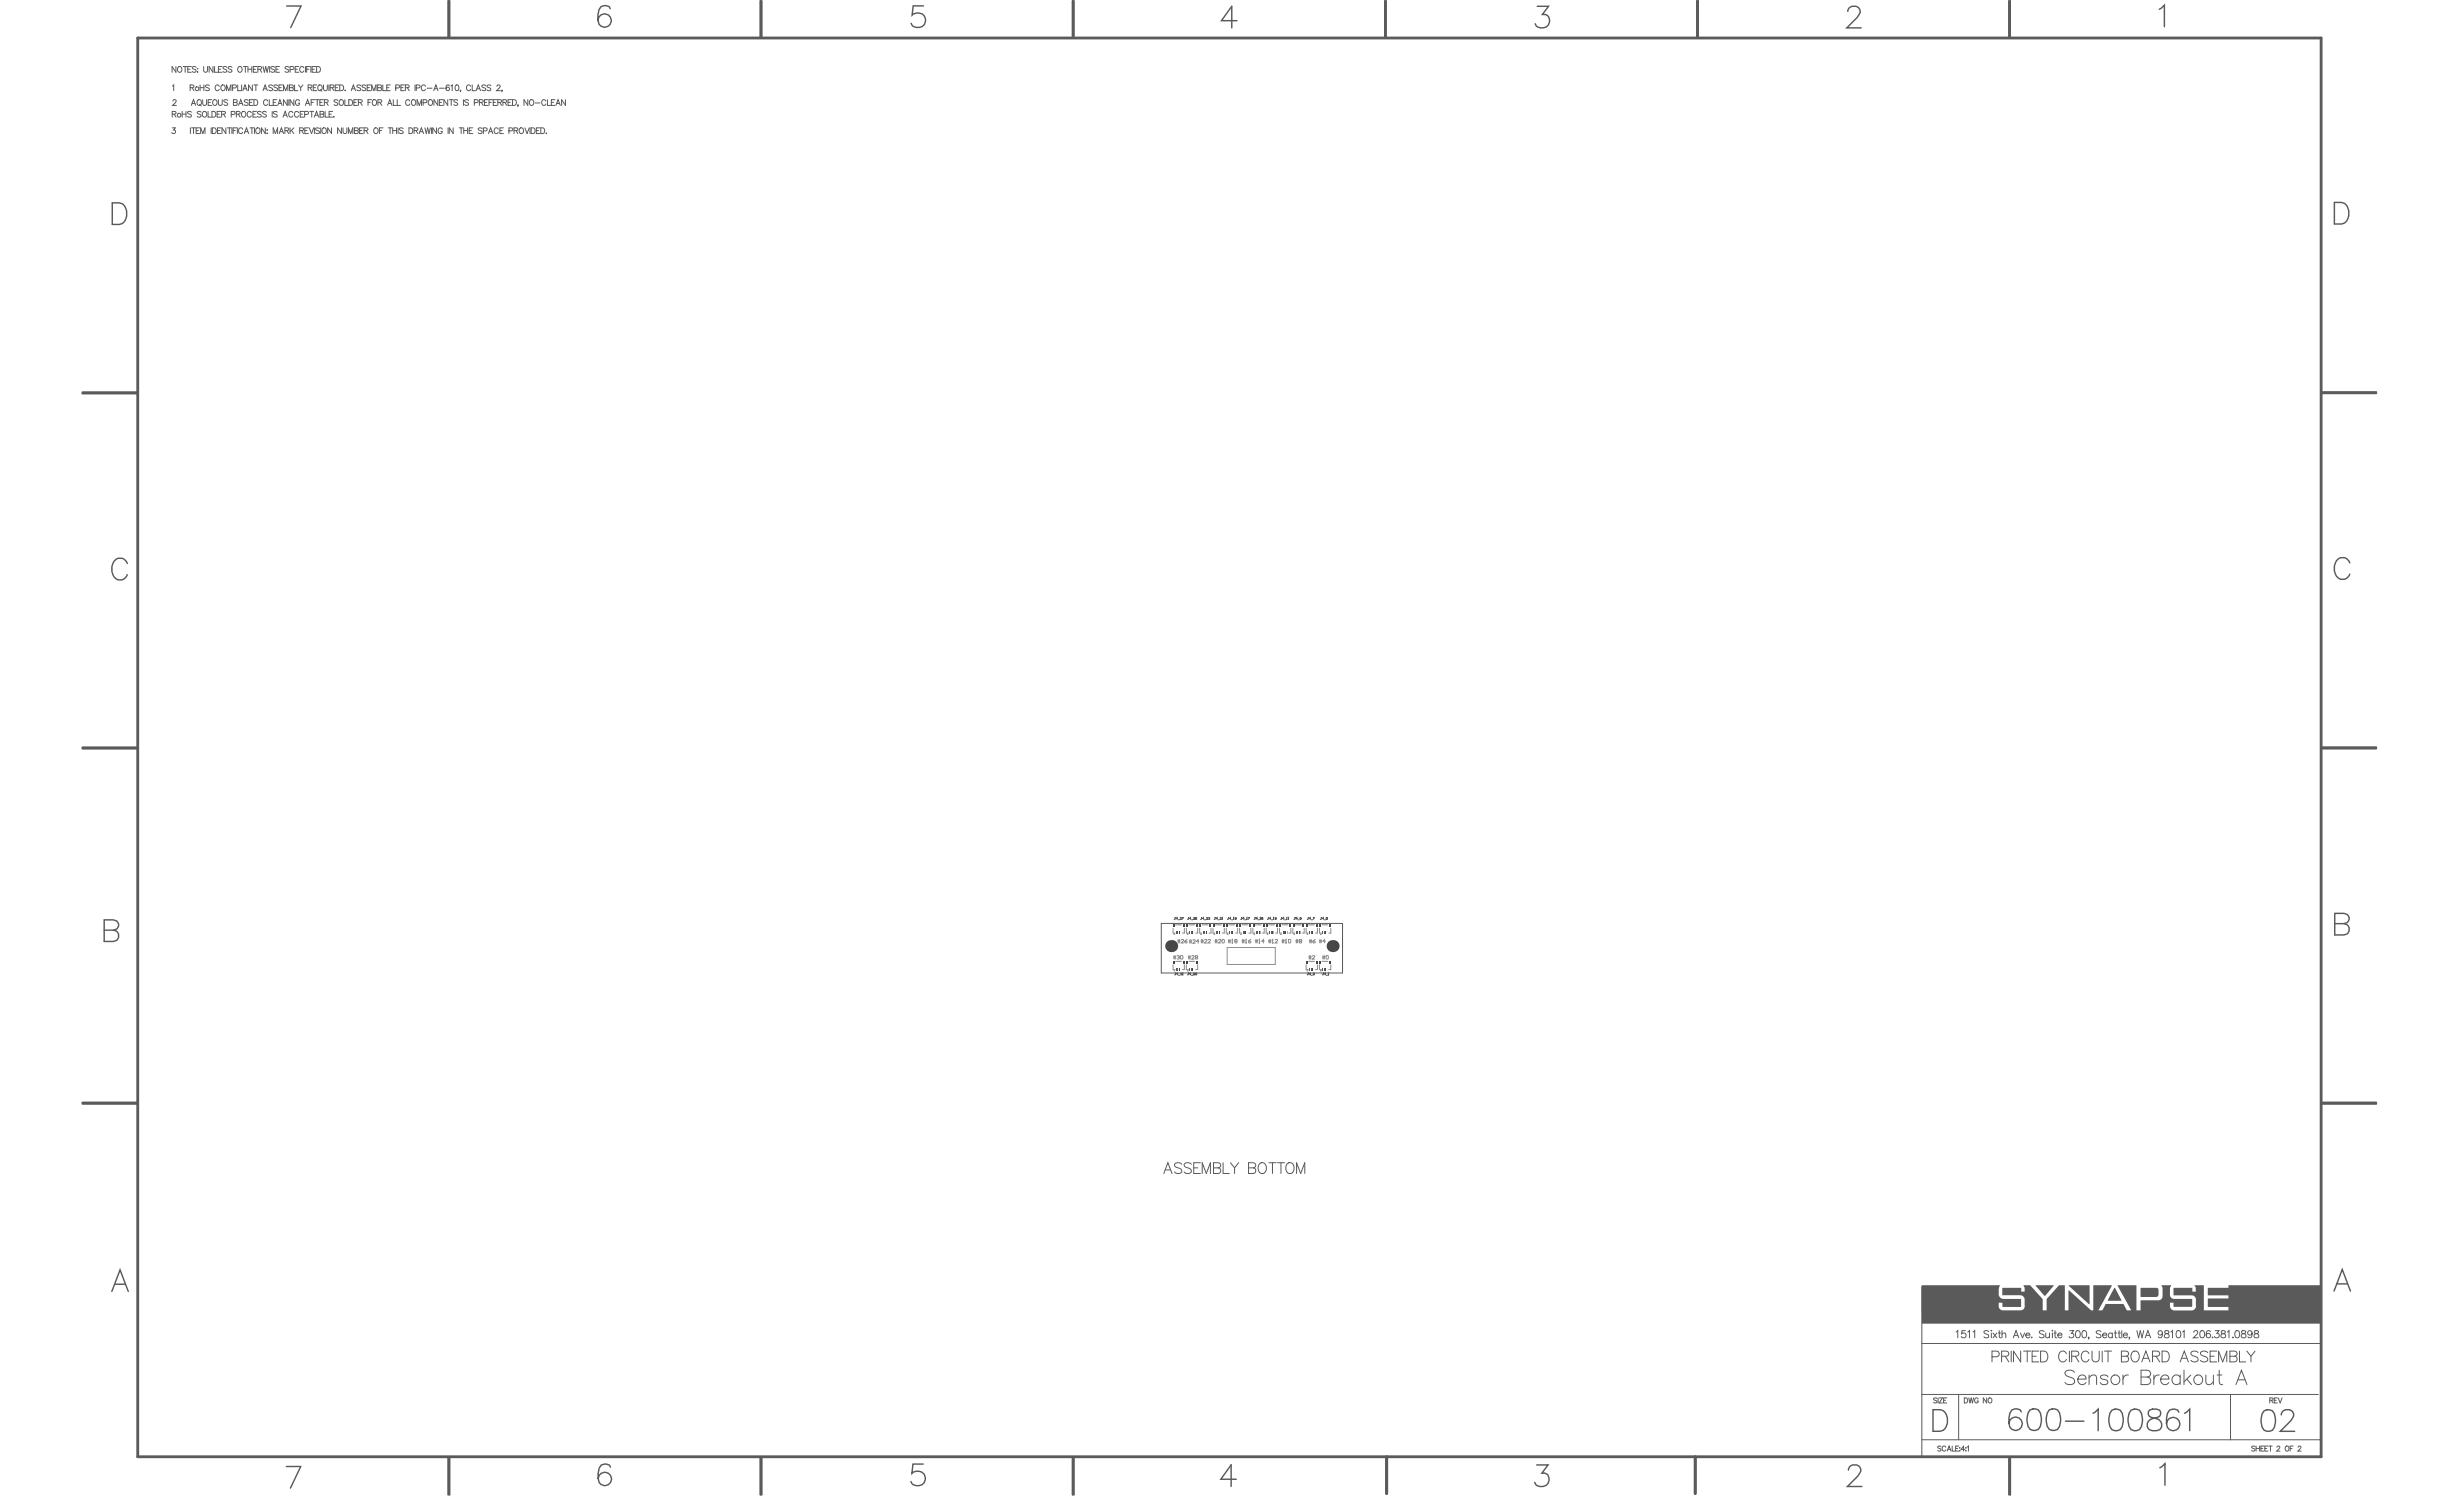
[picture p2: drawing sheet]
<svg xmlns="http://www.w3.org/2000/svg" width="2896mm" height="1761mm" viewBox="0 0 2896 1761" stroke-linecap="round" stroke-linejoin="round" font-family="sans-serif">
<g fill="none" stroke="#8c8c8c" stroke-width="1.18">
<path d="M1379 1091v6h2M1382 1087h7M1392 1091v6h-2M1394 1091v6h3M1398 1087h6M1408 1091v6h-3M1410 1091v6h2M1413 1087h7M1423 1091v6h-2M1426 1091v6h2M1429 1087h6M1439 1091v6h-2"/>
<path d="M1441 1091v6h3M1445 1087h6M1455 1091v6h-3M1457 1091v6h2M1460 1087h7M1470 1091v6h-2M1473 1091v6h2M1476 1087h6M1486 1091v6h-2M1488 1091v6h3M1491 1087h7M1501 1091l1 6h-3"/>
<path d="M1504 1091v6h2M1507 1087h7M1517 1091v6h-2M1519 1091v6h3M1523 1087h6M1533 1091v6h-3M1535 1091v6h2M1538 1087h7M1548 1091v6h-2M1551 1091v6h2M1554 1087h7M1564 1091v6h-2"/>
<path d="M1384 1106h3M1384 1107h3M1385 1104v4M1386 1104v4M1388 1105l1-1 2 1-3 3h3M1395 1104l-3 2 1 2h2v-1l-3-1M1398 1106h3M1398 1107h3M1399 1105v4M1400 1105v4M1402 1105h1h2l-3 4h3M1409 1107h-3l2-2v4"/>
<path d="M1412 1106h2M1412 1107h2M1412 1104v4M1414 1104v4M1416 1105v-1l2 1-2 3h2M1420 1105l1-1 2 1-3 3h3M1428 1106h3M1428 1107h3M1429 1104v4M1430 1104v4M1432 1105l1-1 2 1-3 3h3M1437 1104l2 1-1 3h-2z"/>
<path d="M1442 1114h57v20h-57zM1444 1106h2M1444 1107h2M1444 1104v4M1446 1104v4M1448 1105v-1v4h1h-1M1452 1106h1M1452 1104l2 1-1 3h-2zM1460 1106h3M1460 1107h3M1460 1104v4M1462 1104v4"/>
<path d="M1464 1105l1-1v4h-1M1470 1104l-3 2 1 2h1l1-1-3-1M1475 1106h3M1475 1107h3M1476 1104v4M1477 1104v4M1480 1105v-1v4h1h-1M1486 1106h-3l2-2v4M1491 1106h3M1491 1107h3M1492 1104v4M1493 1104v4"/>
<path d="M1495 1105l1-1v4h1h-2M1499 1105v-1l2 1-2 3h2M1507 1106h2M1507 1107h2M1507 1104v4M1509 1104v4M1511 1105l1-1v4h-1M1515 1104l2 1-1 3h-2zM1523 1106h3M1523 1107h3M1524 1104v4M1525 1104v4"/>
<path d="M1528 1106h1M1528 1104l2 1-1 3h-2zM1539 1106h3M1539 1107h3M1540 1104v4M1541 1104v4M1546 1104l-3 2 1 2h1l1-1-3-1M1551 1106h2M1551 1107h2M1551 1104v4M1553 1104v4M1558 1106h-3l2-2v4"/>
<path d="M1379 1134v6h2M1379 1125h3M1379 1126h3M1380 1123v4M1381 1123v4M1382 1130h7M1383 1124l1-1 2 1-1 1 1 1-1 1h-2M1388 1123l2 1v3h-2zM1392 1134v6h-2M1394 1134v6h3M1396 1125h3M1396 1126h3"/>
<path d="M1397 1123v4M1398 1130h6M1399 1123v4M1401 1124v-1l2 1-2 3h2M1406 1125h1M1406 1123l2 1-1 3h-2zM1408 1134v6h-3M1535 1134v6h2M1538 1125h3M1538 1126h3M1538 1130h7M1539 1123v4"/>
<path d="M1540 1123v4M1542 1124l1-1 2 1-3 3h3M1548 1134v6h-2M1551 1134v6h2M1554 1130h7M1554 1125h3M1554 1126h3M1555 1123v4M1556 1123v4M1559 1123l2 1v3h-3zM1564 1134v6h-2"/>
<circle cx="1380" cy="1098" r=".3"/>
<circle cx="1396" cy="1098" r=".3"/>
<circle cx="1412" cy="1098" r=".3"/>
<circle cx="1427" cy="1098" r=".3"/>
<circle cx="1443" cy="1098" r=".3"/>
<circle cx="1458" cy="1098" r=".3"/>
<circle cx="1474" cy="1098" r=".3"/>
<circle cx="1490" cy="1098" r=".3"/>
<circle cx="1505" cy="1098" r=".3"/>
<circle cx="1521" cy="1098" r=".3"/>
<circle cx="1537" cy="1098" r=".3"/>
<circle cx="1552" cy="1098" r=".3"/>
<circle cx="1380" cy="1141" r=".3"/>
<circle cx="1396" cy="1141" r=".3"/>
<circle cx="1537" cy="1141" r=".3"/>
<circle cx="1552" cy="1141" r=".3"/>
</g>
<g fill="none" stroke="#5a5a5a" stroke-width="1.18">
<path d="M1382 1078h-1v2h-1M1384 1080h-2l1-2v3M1387 1079h2l-2 2h2M1389 1078h2l-2 3M1397 1078h-1l1 2h-1M1400 1080h-2l1-2v3M1403 1079h1l-1 2h1M1407 1078h-2v2h2l-1 1-1-1M1412 1078v2h-1M1415 1080h-2l1-2v3M1418 1079h1l-1 2h1M1420 1079h2l-1 1h1h-2"/>
<path d="M1428 1078v2h-1M1431 1080h-2l1-2v3M1434 1079h1l-1 2h1M1436 1079l1 2h-1M1444 1078h-1l1 2h-1M1446 1080h-1l1-2v3M1450 1079v2M1453 1080l-2-1 1-1 1 1v1h-2M1460 1078h-1v2h-1M1462 1080h-1l1-2v3M1465 1079l1 2h-1M1467 1078h2l-2 3"/>
<path d="M1475 1078v2h-1M1478 1080h-2l1-2v3M1481 1079l1 2h-1M1484 1078h-1v2h1v1l-1-1M1491 1078h-1l1 2h-2M1493 1080h-1l1-2v3M1496 1079l1 2h-1M1498 1079h2l-1 1h1h-2M1507 1078h-1v2h-1M1509 1080h-2l2-2v3M1512 1079l1 2h-1M1514 1079l1 2h-1"/>
<path d="M1522 1078v2h-1M1525 1080h-2l1-2v3M1529 1080l-1-1v-1l1 1v1h-1M1538 1078h-1l1 2h-2M1540 1080h-1l1-2v3M1543 1078h2l-2 3M1553 1078v2h-1M1556 1080h-2l1-2v3M1560 1078h-1v2h1v1l-1-1M1365 1085h213v59h-213zM1385 1081h1M1400 1081h2"/>
<path d="M1416 1081h1M1432 1081h1M1447 1081h2M1463 1081h1M1479 1081h1M1494 1081h2M1510 1081h1M1525 1081h2M1541 1081h2M1556 1081h2M1382 1144h-1l1 2h-1M1384 1145h-1l1-1v2"/>
<path d="M1385 1146h2M1388 1144h1l-1 1h1v1h-1M1390 1144l1 2h-1M1397 1144h-1l1 2h-1M1400 1145h-2l1-1v2M1400 1146h2M1403 1144h1l-1 2h1M1407 1145h-2v-1h2v2h-2M1538 1144h-1v2h-1M1540 1145h-1l1-1v2M1541 1146h2M1543 1144h2l-1 1h1l-1 1h-1"/>
<path d="M1556 1144h-1v2h-1M1558 1145h-2l2-1v2M1559 1146h1M1561 1144l1 2h-1"/>
</g>
<g fill="#474747">
<circle cx="1566" cy="1112" r="7"/>
<circle cx="1377" cy="1112" r="7"/>
</g>
<g fill="#474747">
<path d="M1563 1129h1v3h-1z" fill-rule="evenodd"/>
<path d="M1563 1087h1v2h-1z" fill-rule="evenodd"/>
<path d="M1558 1095h1v3h-1z" fill-rule="evenodd"/>
</g>
<path d="M1556 1095h1v3h-1z" fill-rule="evenodd" fill="#5a5a5a"/>
<path d="M1559 1095h1v3h-1z" fill-rule="evenodd" fill="#fafafa"/>
<g fill="#474747">
<path d="M1551 1129h1v3h-1z" fill-rule="evenodd"/>
<path d="M1551 1087h1v2h-1z" fill-rule="evenodd"/>
<path d="M1542 1095h1v3h-1z" fill-rule="evenodd"/>
</g>
<path d="M1544 1095h1v3h-1z" fill-rule="evenodd" fill="#fafafa"/>
<path d="M1535 1129h2v3h-2z" fill-rule="evenodd" fill="#474747"/>
<path d="M1539 1095h1v3h-1z" fill-rule="evenodd" fill="#5a5a5a"/>
<path d="M1535 1087h2v2h-2z" fill-rule="evenodd" fill="#474747"/>
<path d="M1528 1095h1v3h-1z" fill-rule="evenodd" fill="#acacac"/>
<g fill="#474747">
<path d="M1531 1087h2v2h-2z" fill-rule="evenodd"/>
<path d="M1526 1095h1v3h-1z" fill-rule="evenodd"/>
</g>
<g fill="#5a5a5a">
<path d="M1525 1095h1v3h-1z" fill-rule="evenodd"/>
<path d="M1523 1095h1v3h-1z" fill-rule="evenodd"/>
</g>
<g fill="#474747">
<path d="M1516 1087h1v2h-1z" fill-rule="evenodd"/>
<path d="M1511 1095h1v3h-1z" fill-rule="evenodd"/>
</g>
<path d="M1509 1095h1v3h-1z" fill-rule="evenodd" fill="#5a5a5a"/>
<path d="M1512 1095h1v3h-1z" fill-rule="evenodd" fill="#acacac"/>
<g fill="#474747">
<path d="M1504 1087h1v2h-1z" fill-rule="evenodd"/>
<path d="M1495 1095h1v3h-1z" fill-rule="evenodd"/>
</g>
<path d="M1497 1095h1v3h-1z" fill-rule="evenodd" fill="#acacac"/>
<path d="M1492 1095h1v3h-1z" fill-rule="evenodd" fill="#5a5a5a"/>
<path d="M1488 1087h2v2h-2z" fill-rule="evenodd" fill="#474747"/>
<path d="M1481 1095h1v3h-1z" fill-rule="evenodd" fill="#acacac"/>
<path d="M1484 1087h2v2h-2z" fill-rule="evenodd" fill="#474747"/>
<g fill="#5a5a5a">
<path d="M1478 1095h1v3h-1z" fill-rule="evenodd"/>
<path d="M1476 1095h1v3h-1z" fill-rule="evenodd"/>
</g>
<g fill="#474747">
<path d="M1469 1087h1v2h-1z" fill-rule="evenodd"/>
<path d="M1464 1095h1v3h-1z" fill-rule="evenodd"/>
</g>
<path d="M1462 1095h1v3h-1z" fill-rule="evenodd" fill="#5a5a5a"/>
<path d="M1466 1095h1v3h-1z" fill-rule="evenodd" fill="#fafafa"/>
<path d="M1461 1095h1v3h-1z" fill-rule="evenodd" fill="#5a5a5a"/>
<g fill="#474747">
<path d="M1457 1087h1v2h-1z" fill-rule="evenodd"/>
<path d="M1448 1095h1v3h-1z" fill-rule="evenodd"/>
</g>
<path d="M1450 1095h1v3h-1z" fill-rule="evenodd" fill="#fafafa"/>
<path d="M1445 1095h1v3h-1z" fill-rule="evenodd" fill="#5a5a5a"/>
<path d="M1441 1087h2v2h-2z" fill-rule="evenodd" fill="#474747"/>
<path d="M1434 1095h1v3h-1z" fill-rule="evenodd" fill="#fafafa"/>
<path d="M1437 1087h2v2h-2z" fill-rule="evenodd" fill="#474747"/>
<g fill="#5a5a5a">
<path d="M1431 1095h1v3h-1z" fill-rule="evenodd"/>
<path d="M1429 1095h1v3h-1z" fill-rule="evenodd"/>
</g>
<g fill="#474747">
<path d="M1422 1087h1v2h-1z" fill-rule="evenodd"/>
<path d="M1417 1095h1v3h-1z" fill-rule="evenodd"/>
</g>
<g fill="#5a5a5a">
<path d="M1415 1095h1v3h-1z" fill-rule="evenodd"/>
<path d="M1414 1095h1v3h-1z" fill-rule="evenodd"/>
</g>
<g fill="#474747">
<path d="M1410 1087h1v2h-1z" fill-rule="evenodd"/>
<path d="M1401 1095h1v3h-1z" fill-rule="evenodd"/>
</g>
<path d="M1400 1095h1v3h-1z" fill-rule="evenodd" fill="#5a5a5a"/>
<path d="M1403 1095h1v3h-1z" fill-rule="evenodd" fill="#fafafa"/>
<path d="M1394 1129h2v3h-2z" fill-rule="evenodd" fill="#474747"/>
<path d="M1398 1095h1v3h-1z" fill-rule="evenodd" fill="#5a5a5a"/>
<g fill="#474747">
<path d="M1394 1087h2v2h-2z" fill-rule="evenodd"/>
<path d="M1391 1129h1v3h-1z" fill-rule="evenodd"/>
</g>
<path d="M1387 1095h1v3h-1z" fill-rule="evenodd" fill="#fafafa"/>
<path d="M1391 1087h1v2h-1z" fill-rule="evenodd" fill="#474747"/>
<g fill="#5a5a5a">
<path d="M1384 1095h1v3h-1z" fill-rule="evenodd"/>
<path d="M1382 1095h1v3h-1z" fill-rule="evenodd"/>
</g>
<path d="M1558 1138h1v2h-1z" fill-rule="evenodd" fill="#474747"/>
<path d="M1556 1138h1v2h-1z" fill-rule="evenodd" fill="#5a5a5a"/>
<path d="M1559 1138h1v2h-1z" fill-rule="evenodd" fill="#fafafa"/>
<path d="M1542 1138h1v2h-1z" fill-rule="evenodd" fill="#474747"/>
<path d="M1544 1138h1v2h-1z" fill-rule="evenodd" fill="#fafafa"/>
<path d="M1539 1138h1v2h-1z" fill-rule="evenodd" fill="#5a5a5a"/>
<path d="M1401 1138h1v2h-1z" fill-rule="evenodd" fill="#474747"/>
<path d="M1400 1138h1v2h-1z" fill-rule="evenodd" fill="#5a5a5a"/>
<path d="M1403 1138h1v2h-1z" fill-rule="evenodd" fill="#fafafa"/>
<path d="M1398 1138h1v2h-1z" fill-rule="evenodd" fill="#5a5a5a"/>
<path d="M1387 1138h1v2h-1z" fill-rule="evenodd" fill="#fafafa"/>
<g fill="#5a5a5a">
<path d="M1384 1138h1v2h-1z" fill-rule="evenodd"/>
<path d="M1382 1138h1v2h-1z" fill-rule="evenodd"/>
</g>
<path d="M1547 1129h1v3h-1z" fill-rule="evenodd" fill="#474747"/>
<g fill="#5a5a5a">
<path d="M1554 1095h1v3h-1z" fill-rule="evenodd"/>
<path d="M1540 1095h1v3h-1z" fill-rule="evenodd"/>
</g>
<path d="M1547 1087h1v2h-1z" fill-rule="evenodd" fill="#474747"/>
<path d="M1507 1095h1v3h-1z" fill-rule="evenodd" fill="#5a5a5a"/>
<path d="M1520 1087h1v2h-1z" fill-rule="evenodd" fill="#474747"/>
<path d="M1494 1095h1v3h-1z" fill-rule="evenodd" fill="#5a5a5a"/>
<g fill="#474747">
<path d="M1480 1095h1v3h-1z" fill-rule="evenodd"/>
<path d="M1500 1087h1v2h-1z" fill-rule="evenodd"/>
<path d="M1473 1087h1v2h-1z" fill-rule="evenodd"/>
<path d="M1453 1087h1v2h-1z" fill-rule="evenodd"/>
</g>
<path d="M1447 1095h1v3h-1z" fill-rule="evenodd" fill="#5a5a5a"/>
<g fill="#474747">
<path d="M1433 1095h1v3h-1z" fill-rule="evenodd"/>
<path d="M1426 1087h1v2h-1z" fill-rule="evenodd"/>
<path d="M1406 1129h1v3h-1z" fill-rule="evenodd"/>
</g>
<path d="M1419 1095h1v3h-1z" fill-rule="evenodd" fill="#fafafa"/>
<g fill="#474747">
<path d="M1406 1087h1v2h-1z" fill-rule="evenodd"/>
<path d="M1379 1129h1v3h-1z" fill-rule="evenodd"/>
<path d="M1386 1095h1v3h-1z" fill-rule="evenodd"/>
<path d="M1379 1087h1v2h-1z" fill-rule="evenodd"/>
</g>
<g fill="#5a5a5a">
<path d="M1554 1138h1v2h-1z" fill-rule="evenodd"/>
<path d="M1540 1138h1v2h-1z" fill-rule="evenodd"/>
</g>
<path d="M1386 1138h1v2h-1z" fill-rule="evenodd" fill="#474747"/>
<g fill="#5a5a5a">
<path d="M2485 1514h1l7 15h-16z"/>
<path d="M2431 1511h25v22z"/>
<path d="M2516 1514h19l2 2v7l-3 1h-18z"/>
<path d="M2393 1511h21l-11 12z"/>
<path d="M2259 1511h91l-1 4v6a6 6 0 0 0 5 6h21v9h-21l-1-5h-4v4a5 5 0 0 0 6 5h20a5 5 0 0 0 5-5v-8a5 5 0 0 0-6-5h-21v-8h22l1 4h4v-4l-2-3h8l15 16v13h4l1-13 14-16h7v29h4l1-23 26 23h2l1-29h21l-16 29h5l4-7h21l4 7h5l-16-29h22v29h5v-12h21a5 5 0 0 0 5-4v-10l-1-3h11l-2 3v9a5 5 0 0 0 5 4h21v9h-21v-5h-5v4a5 5 0 0 0 6 5h20a5 5 0 0 0 5-6v-7a5 5 0 0 0-5-4l-21-1v-8h21l1 4h4v-4l-2-3h11v29h29v-4h-24v-10h24v-3l-24-1v-8h24v-3h108l1 45h-469z"/>
</g>
<g fill="none" stroke="#5a5a5a" stroke-width="1.7">
<path d="M337 7h17l-12 25M527 1v43M528 1v43M717 10l-1-2a8 8 0 0 0-12 3l-1 6v7l1 4a8 8 0 0 0 13 1 8 8 0 0 0-3-12 8 8 0 0 0-11 7M894 1v43M895 1v43M1085 7h-12l-1 11a9 9 0 0 1 13 0 9 9 0 0 1-1 13 9 9 0 0 1-13-4M1261 1v43M1262 1v43M1628 1v43M1629 1v43M1807 7h13l-7 10a8 8 0 0 1 8 7 8 8 0 0 1-7 9 7 7 0 0 1-10-5"/>
<path d="M1994 1v43M1996 1v43M2172 13a6 6 0 0 1 5-6h4a6 6 0 0 1 4 10l-2 4-12 12h16M2361 1v42M2363 1v43M2538 11l6-5v25M1454 24h-18l12-17v26M132 238h8a13 13 0 0 1 8 20l-4 5-4 1h-8zM2744 238h8a13 13 0 0 1 7 19l-3 5-4 1h-8zM97 463h64M97 461h64M2729 462h64"/>
<path d="M2729 461h64M150 662a9 9 0 0 0-9-6 9 9 0 0 0-8 6 14 14 0 0 0 6 20 9 9 0 0 0 11-7M2762 662a9 9 0 0 0-9-7 9 9 0 0 0-8 7 14 14 0 0 0 6 19 9 9 0 0 0 11-6M97 880h64M97 878h64M2729 880h64M2729 878h64M133 1093l4-1a6 6 0 0 0 0-10l-4-1h-11v26h11a7 7 0 0 0 7-7 7 7 0 0 0-7-7h-11M2755 1086l4-2a6 6 0 0 0 0-9l-4-1h-11v25h11a7 7 0 0 0 6-7 7 7 0 0 0-6-6h-11M97 1297h64M97 1296h64M2729 1297h64"/>
<path d="M2729 1296h64M131 1518l10-25 10 25M135 1509h12M2743 1518l10-26 10 26M2747 1509h12M2272 1657h8a13 13 0 0 1 8 19l-4 5-4 1h-8zM2376 1660l-2-3a8 8 0 0 0-12 4l-1 6v6l1 5a8 8 0 0 0 13 0 8 8 0 0 0-3-12 8 8 0 0 0-11 7M2386 1657a8 8 0 0 1 12 4 21 21 0 0 1-2 19 8 8 0 0 1-12-4 21 21 0 0 1 2-19zM2409 1657a8 8 0 0 1 12 4 21 21 0 0 1-3 19 8 8 0 0 1-12-4 21 21 0 0 1 3-19zM2482 1657a8 8 0 0 1 12 4 21 21 0 0 1-2 19 8 8 0 0 1-12-3 21 21 0 0 1 2-20zM2505 1657a8 8 0 0 1 12 4 21 21 0 0 1-3 19 8 8 0 0 1-12-3 21 21 0 0 1 3-20zM2526 1657a5 5 0 0 0 3 9l4 1a7 7 0 0 1 8 7 7 7 0 0 1-6 8h-5a7 7 0 0 1-7-8 7 7 0 0 1 8-7l5-1a5 5 0 0 0 2-9l-3-1h-5z"/>
<path d="M2561 1660l-1-3a8 8 0 0 0-13 4l-1 6v6l1 5a8 8 0 0 0 13 1 8 8 0 0 0-3-13 8 8 0 0 0-11 7M2661 1658a8 8 0 0 1 12 4 21 21 0 0 1-2 19 8 8 0 0 1-12-3 21 21 0 0 1 2-20zM2428 1670h21M2460 1661l6-5v26M2568 1661l6-5v26M2681 1663a6 6 0 0 1 5-6h5a6 6 0 0 1 4 10l-3 3-12 12h17M527 1714v43M528 1714v43M894 1714v43M895 1714v43M1261 1714v43M1262 1714v43"/>
<path d="M2361 1714v43M2363 1714v43M337 1724h16l-12 25M718 1724l-2-2a8 8 0 0 0-12 4l-1 6v6l1 5a8 8 0 0 0 13 0 8 8 0 0 0-3-12 8 8 0 0 0-11 7M1085 1721h-12l-1 11a9 9 0 0 1 13 0 9 9 0 0 1-1 13 9 9 0 0 1-13-4M1453 1739h-18l12-17v25M1806 1722h13l-7 10a8 8 0 0 1 9 7 8 8 0 0 1-8 8 7 7 0 0 1-9-5M2173 1728a6 6 0 0 1 4-6h5a6 6 0 0 1 4 10l-3 3-12 12h17M2538 1725l6-5v26"/>
</g>
<path d="M1630 1712v44M1992 1712v44" fill="none" stroke="#5a5a5a" stroke-width="3.7"/>
<g fill="none" stroke="#5a5a5a" stroke-width="1.18">
<path d="M207 78v7l-5-7v7M210 79a3 3 0 0 1 4 3 3 3 0 0 1-4 3l-1-3zM215 78h5M218 78v7M225 78h-4v7h4M230 79l-1-1-3 1 1 2 3 2v1l-1 1-3-1M239 78v5l2 2 3-1v-6M250 78v7l-4-7v7M252 78v7h4M261 78h-4v7h4M267 79l-2-1-3 1 1 2 4 2v1l-2 1-3-1M273 79l-2-1-3 1 1 2 4 2v1l-2 1-3-1"/>
<path d="M281 79a3 3 0 0 1 4 3 3 3 0 0 1-4 3l-2-3zM286 78h5M288 78v7M291 78v7M296 78v7M302 78h-4v7h4M309 78l2 7 1-7 2 7 2-7M317 78v7M323 79l-2-1-3 1 1 2 4 2v1l-2 1-3-1M329 78h-5v7h5M339 79l-1-1-3 1 1 2 3 2v1l-1 1-3-1M351 78h-4v7h4"/>
<path d="M357 80a2.5 2.5 0 0 0-3-2 2.5 2.5 0 0 0-2 3v1a2.5 2.5 0 0 0 2 3 2.5 2.5 0 0 0 3-2M359 78v7M365 78h-5v7M365 78v7M371 78h-4v7h4M372 78h2a4 4 0 0 1 3 4 4 4 0 0 1-3 3h-2zM221 81h2M232 80v1zM232 84v1zM235 100v7M240 100v7M257 81h2"/>
<path d="M279 100v7h4M284 100v7M291 81h5M297 100v7l-5-7v7M298 81h2M298 100h5M301 100v7M303 81h4v-2l-4-1v7M305 81l3 4M324 81h3M332 100h-4v7h4M341 82l4-1v-2l-4-1v7"/>
<path d="M346 100v7h4M347 81h3M351 100l2 3v4M356 100l-3 3M360 81h3M367 81h2M372 100h-4v7h4M380 100v5l2 2 2-1 1-6M387 100v7M398 100h-4v7h4M399 100h3a4 4 0 0 1 2 3 4 4 0 0 1-2 4h-3zM436 100h-4v7h4"/>
<path d="M450 100v7h4M459 100h-4v7h4M475 100h-4v7h4M488 100v7M555 100v7h4M203 101l1-1v7M203 119l2-2 2 1-1 3-3 3h4M223 103h4l1-3h-5v7M226 103l2 4M232 118l1-1a3 3 0 0 1 4 4 3 3 0 0 1-4 3l-1-3zM235 103h5M238 117v5l2 2 2-1 1-6"/>
<path d="M246 101l-2-1-2 1v1l4 3v1l-2 1-2-1M249 117h-4v7h4M251 118v-1a3 3 0 0 1 4 4 3 3 0 0 1-4 3l-1-3zM257 117v5l2 2 2-1v-6M258 101a2.5 2.5 0 0 0-3-1 2.5 2.5 0 0 0-2 2v2a2.5 2.5 0 0 0 2 3 2.5 2.5 0 0 0 3-2M261 100a3 3 0 0 1 4 3 3 3 0 0 1-4 3l-1-2zM266 107v-7l3 7 2-7v7M268 118l-2-1-3 1 1 2 4 2v1l-2 1-3-1M273 103h4l1-3h-5v7M285 107l3-7 3 7M286 104h4M292 118l-2-1-3 1 1 2 4 2v1l-2 1-3-1"/>
<path d="M297 117h-4v7h4M298 117h3a4 4 0 0 1 2 4 4 4 0 0 1-2 3h-3zM309 107l3-7 2 7M310 104h3M315 119a2.5 2.5 0 0 0-3-2 2.5 2.5 0 0 0-2 3v1a2.5 2.5 0 0 0 2 3 2.5 2.5 0 0 0 3-2M316 117v7h4M320 101l-1-1-3 1v1l4 3v1l-1 1-3-1M325 117h-4v7h4M326 101l-1-1-3 1v1l4 3v1l-1 1-3-1M328 103h2M333 107v-7l3 7 2-7v7M338 117v7l-5-7v7"/>
<path d="M339 117v7M343 103l1-1v-2h-4v7h3l2-2-1-1-4-1M345 117v7l-4-7v7M352 119a2.5 2.5 0 0 0-3-2 2.5 2.5 0 0 0-2 3v1a2.4 2.4 0 0 0 3 3 2.4 2.4 0 0 0 2-3h-2M362 103h4v-3h-4v7M364 103l3 4M368 103h3M370 117h-4v7M371 117h4M373 117v7M375 100a3 3 0 0 1 4 3 3 3 0 0 1-4 3l-2-2zM376 105l2 2"/>
<path d="M380 117h-4v7h4M388 103h4v-3h-4v7M390 103l2 4M394 103h3M397 118l-2-1-2 1v2l4 2v1l-2 1-2-1M399 118l1-1a3 3 0 0 1 4 4 3 3 0 0 1-4 3l-1-3zM405 117v7h4M406 106v1zM410 117h2a4 4 0 0 1 2 4 4 4 0 0 1-2 3h-2zM413 107l2-7 3 7M414 104h3M420 117h-4v7h4"/>
<path d="M424 101l-2-1-3 1 1 1 4 3v1l-2 1-3-1M430 101l-2-1-3 1 1 1 4 3v1l-2 1-3-1M432 103h2M437 117h-4v7M437 107v-7l2 7 3-7v7M438 118l1-1a3 3 0 0 1 4 4 3 3 0 0 1-4 3l-2-3zM447 103l1-1v-2h-4v7h3l1-2v-1l-4-1M455 103h2M462 117v7h4M465 103h4v-3h-4v7M467 117v7h4M471 103h3"/>
<path d="M476 103h4l1-3h-5v7M479 103l2 4M482 119a2.5 2.5 0 0 0-3-2 2.5 2.5 0 0 0-2 3v1a2.5 2.5 0 0 0 2 3 2.5 2.5 0 0 0 3-2M485 117a3 3 0 0 1 4 4 3 3 0 0 1-4 3l-2-3zM489 103h4v-3h-4v7M500 101a2.5 2.5 0 0 0-3-1 2.5 2.5 0 0 0-2 2v2a2.5 2.5 0 0 0 2 3 2.5 2.5 0 0 0 3-2M502 104h6M504 118l1-1a3 3 0 0 1 4 4 3 3 0 0 1-4 3l-2-3zM510 107l2-7 3 7M511 104h3M515 117v7l-5-7v7M516 104h6"/>
<path d="M521 117h-5v7h5M526 117v7l-4-7v7M528 117h5M528 101v-1a3 3 0 0 0-4 3 3 3 0 0 0 2 4 2.1 2.1 0 0 0 2-2 2.1 2.1 0 0 0-2-3 2.1 2.1 0 0 0-2 2M530 101l1-1v7M530 117v7M536 100a3 3 0 0 1 4 3 3 3 0 0 1-3 4l-2-2v-2zM538 118l-2-1-3 1 1 2 4 2v1l-2 1-3-1M541 106v2M545 117v7M551 118l-2-1-3 1 1 2 4 2v1l-2 1-3-1M553 101a2.5 2.5 0 0 0-3-1 2.5 2.5 0 0 0-2 2v2a2.5 2.5 0 0 0 2 3 2.5 2.5 0 0 0 3-2"/>
<path d="M560 107l2-7 3 7M561 104h3M571 101l-2-1-3 1 1 1 4 3v1l-2 1-3-1M574 117h-5v7h5M577 101l-2-1-3 1 1 1 4 3v1l-2 1-3-1M579 117h-4v7M584 117h-4v7h4M584 101l1-1 3 1-1 2-3 4h4M590 106v2M601 117h-4v7h4M602 117h3a4 4 0 0 1 2 4 4 4 0 0 1-2 3h-3zM620 117v7l-4-7v7"/>
<path d="M623 118v-1a3 3 0 0 1 4 4 3 3 0 0 1-4 3l-1-3zM642 119a2.5 2.5 0 0 0-3-2 2.5 2.5 0 0 0-2 3v1a2.5 2.5 0 0 0 2 3 2.5 2.5 0 0 0 3-2M643 117v7h4M652 117h-4v7h4M665 117v7l-5-7v7M202 134h4l1-2-5-1v7M205 134l2 4M214 131v7M214 134h5M219 131v7M225 124l2-7 3 7M225 132l-2-1-3 1 1 2 4 2v1l-2 1-3-1"/>
<path d="M226 122h3M234 123l2 2M236 132l-1-1-3 1v2l4 2v1l-1 1-3-1M238 132l1-1a3 3 0 0 1 4 3 3 3 0 0 1-4 3l-1-2zM245 131v7h3M245 120h2M249 131h2a4 4 0 0 1 3 3 4 4 0 0 1-3 4h-2zM255 134h3M259 131h-4v7h4M260 134h4l1-2-5-1v7M263 134l2 4M272 134h4v-2l-4-1v7"/>
<path d="M277 120h2v-2l-5-1v7h3l2-1v-2l-5-1M278 134h4v-2l-4-1v7M280 134l2 4M280 124l3-7 3 7M281 122h4M284 132l1-1a3 3 0 0 1 4 3 3 3 0 0 1-4 3l-1-2zM293 120h3M295 133a2.5 2.5 0 0 0-2-2 2.5 2.5 0 0 0-2 3v1a2.5 2.5 0 0 0 2 3 2.5 2.5 0 0 0 2-2M297 134h3M301 131h-4v7h4M307 132l-2-1-2 1v2l4 2v1l-2 1-2-1M313 132l-2-1-2 1v2l4 2v1l-2 1-2-1"/>
<path d="M320 131v7M321 120h3M326 132l-2-1-3 1 1 2 4 2v1l-2 1-3-1M326 124l3-7 3 7M327 122h4M333 138l2-7 3 7M334 135h3M344 133a2.5 2.5 0 0 0-3-2 2.5 2.5 0 0 0-2 3v1a2.5 2.5 0 0 0 2 3 2.5 2.5 0 0 0 3-2M351 133a2.5 2.5 0 0 0-3-2 2.5 2.5 0 0 0-2 3v1a2.5 2.5 0 0 0 2 3 2.5 2.5 0 0 0 3-2M353 134h2M357 131h-4v7h4M358 134h4v-2l-4-1v7"/>
<path d="M359 124l3-7 2 7M360 122h3M364 131h5M366 120h2M366 131v7M369 138l3-7 3 7M370 135h4M376 120h2M376 134h3l2 1-1 2-4 1v-7l4 1v2h-1M381 120h4v-2l-4-1v7M382 131v7h4M383 120l3 4"/>
<path d="M387 134h2M391 131h-4v7h4M392 137v1zM416 120h2M421 120h4v-2l-4-1v7M423 120l3 4M433 120h2M444 120h4v-2l-4-1v7M446 120l3 4M456 124l2-7 3 7M456 122h4M490 124v-7l3 7 2-7v7"/>
<path d="M497 121l4-1v-2l-4-1v7M516 120h3M557 121l4-1 1-2-5-1v7M563 120h4l1-2-5-1v7M566 120l2 4M569 120h3M575 120h2M580 120h2M585 120h4v-2l-4-1v7M587 120l3 4M591 120h4v-2l-4-1v7M593 120l3 4"/>
<path d="M597 120h3M609 124h-1h1l-1 1M629 121h6M648 120h3M653 124l3-7 2 7M654 122h4M202 150h4l-2 3a2.2 2.2 0 0 1 2 3 2.2 2.2 0 0 1-4 0M224 150v7M225 150h5M227 150v7M230 153h3M235 150h-5v7h5"/>
<path d="M236 157v-7l2 7 3-7v7M248 150v7M250 150h2a4 4 0 0 1 2 4 4 4 0 0 1-2 3h-2zM256 153h2M260 150h-4v7h4M265 150v7l-4-7v7M267 150h5M270 150v7M273 150v7M274 153h3M278 150h-4v7M279 150v7"/>
<path d="M285 152a2.5 2.5 0 0 0-3-2 2.5 2.5 0 0 0-2 3v1a2.5 2.5 0 0 0 2 3 2.5 2.5 0 0 0 3-2M287 157l3-7 2 7M288 155h3M294 150h4M296 150v7M299 150v7M302 151a3 3 0 0 1 4 3 3 3 0 0 1-4 3l-1-3zM312 150v7l-5-7v7M314 153h.1M314 156v1zM321 157v-7l3 7M324 157l2-7v7"/>
<path d="M328 157l3-7 2 7M329 155h3M335 153h4v-2l-4-1v7M337 153l2 4M341 150v7M342 153l3 4M345 150l-4 5M352 153h4v-2l-4-1v7M354 153l3 4M358 153h3M362 150h-4v7h4M364 150l2 7 3-7"/>
<path d="M370 150v7M375 151l-1-1-3 1 1 2 3 2v1l-1 1-3-1M377 150v7M380 151a3 3 0 0 1 4 3 3 3 0 0 1-4 3l-2-3zM390 150v7l-5-7v7M401 150v7l-4-7v7M403 150v5l2 2 2-1 1-6M410 157v-7l2 7 3-7v7M417 153h3l1 2-1 2h-3v-7l4 1v1l-1 1M423 153h2M427 150h-4v7h4M428 153h4v-2l-4-1v7"/>
<path d="M430 153l2 4M441 151a3 3 0 0 1 4 3 3 3 0 0 1-4 3l-2-3zM446 153h3M450 150h-4v7M456 150h5M458 150v7M462 153h4M462 150v7M466 150v7M468 150v7M474 151l-2-1-3 1 1 2 4 2v1l-2 1-3-1M481 150h2a4 4 0 0 1 2 4 4 4 0 0 1-2 3h-2z"/>
<path d="M487 153h4v-2l-4-1v7M489 153l2 4M493 157l2-7 3 7M494 155h3M499 150l2 7 2-7 1 7 2-7M507 150v7M513 150v7l-4-7v7M520 152a2.5 2.5 0 0 0-3-2 2.5 2.5 0 0 0-2 3v1a2.4 2.4 0 0 0 2 3 2.4 2.4 0 0 0 3-3h-2M527 150v7M533 150v7l-5-7v7M540 150h4M542 150v7"/>
<path d="M545 153h5M545 150v7M550 150v7M551 153h3M556 150h-5v7h5M567 151l-2-1-3 1 1 2 4 2v1l-2 1-3-1M568 154l4-1v-2l-4-1v7M574 157l3-7 2 7M575 155h3M586 152a2.5 2.5 0 0 0-3-2 2.5 2.5 0 0 0-2 3v1a2.5 2.5 0 0 0 2 3 2.5 2.5 0 0 0 3-2M588 153h2M592 150h-4v7h4"/>
<path d="M598 154l4-1v-2l-4-1v7M604 153h4v-2l-4-1v7M606 153l3 4M611 151a3 3 0 0 1 4 3 3 3 0 0 1-4 3l-1-3zM617 150l2 7 3-7M623 150v7M624 150h3a4 4 0 0 1 2 4 4 4 0 0 1-2 3h-3zM630 153h3M635 150h-5v7h5M636 150h2a4 4 0 0 1 2 4 4 4 0 0 1-2 3h-2zM642 156v1zM1368 1379l5-12 4 12"/>
<path d="M1370 1375h6M1389 1368a5 5 0 0 0-5-2 5 5 0 0 0-4 4l2 1 4 2a3 3 0 0 1 3 3 3 3 0 0 1-1 3 6 6 0 0 1-8-2M1400 1368a5 5 0 0 0-4-2 5 5 0 0 0-4 4l1 1 5 2a3 3 0 0 1 2 3 3 3 0 0 1-1 3 6 6 0 0 1-7-2M1403 1373h5M1411 1367h-8v12h8M1413 1379v-12l5 12 5-12v12M1426 1373h6a3 3 0 0 1 3 3 3 3 0 0 1-3 3h-6v-12h7a2.9 2.9 0 0 1 0 5l-1 1M1438 1367v12h7M1446 1367l5 6v6M1456 1367l-5 6M1467 1373h6a3 3 0 0 1 3 3 3 3 0 0 1-3 3h-6v-12h8a2.9 2.9 0 0 1 0 5l-2 1M1480 1368a5 5 0 0 1 5-1 5 5 0 0 1 3 4 6 6 0 0 1-1 7 6 6 0 0 1-6 1 8 8 0 0 1-1-11z"/>
<path d="M1491 1367h9M1496 1367v12M1501 1367h9M1506 1367v12M1512 1368a5 5 0 0 1 6-1 5 5 0 0 1 3 4 6 6 0 0 1-1 6 6 6 0 0 1-6 2 8 8 0 0 1-2-11zM1524 1379v-12l5 12 5-12v12M2259 1513v199M2259 1579h469M2299 1566l2-2v8M2310 1564h-4v4a3 3 0 0 1 4 0 3 3 0 0 1 0 4 3 3 0 0 1-5-1M2313 1566l2-2v8M2319 1566l2-2v8"/>
<path d="M2337 1565l-2-1-3 1 1 2 4 2v1v1l-2 1-3-1M2340 1564h.1M2340 1567v5M2342 1567l5 5M2347 1567l-5 5M2349 1567h2M2350 1564v7v1h2M2353 1568l2-1h2v5M2353 1564v8M2366 1572l3-8 4 8M2367 1570h4M2375 1567l2 5 3-5"/>
<path d="M2381 1569h5a2.7 2.7 0 0 0-3-2 2.7 2.7 0 0 0-3 3 2.7 2.7 0 0 0 3 2l3-1M2388 1572h.1M2402 1565l-2-1-3 1 1 2 4 2v1v1l-2 1-3-1M2404 1567l1 5h2l2-1M2409 1567v5M2412 1564h.1M2412 1567v5M2414 1567h3M2415 1564v7l1 1h1M2419 1569h4a2.7 2.7 0 0 0-3-2 2.7 2.7 0 0 0-2 3 2.7 2.7 0 0 0 3 2l2-1M2433 1564h4l-2 3a2.8 2.8 0 0 1 2 5 2.8 2.8 0 0 1-5-1M2441 1564a2.7 2.7 0 0 1 4 2v2a4 4 0 0 1-3 4 5 5 0 0 1-1-8z"/>
<path d="M2448 1564a2.7 2.7 0 0 1 4 2v2a4 4 0 0 1-3 4 5 5 0 0 1-1-8zM2455 1572h-1h1l-1 2M2469 1565l-2-1-3 1v2l4 2 1 1v1l-2 1-3-1M2471 1569h5a2.7 2.7 0 0 0-3-2 2.7 2.7 0 0 0-2 3 2.7 2.7 0 0 0 2 2l3-1M2483 1568a2.7 2.7 0 0 0-4 0 2.7 2.7 0 0 0 0 4 2.7 2.7 0 0 0 4-1M2483 1567v5M2485 1567h3M2486 1564v7l1 1h1M2489 1567h3M2491 1564v7v1h2M2494 1564v8M2496 1569h4a2.7 2.7 0 0 0-3-2 2.7 2.7 0 0 0-2 3 2.7 2.7 0 0 0 3 2l2-1"/>
<path d="M2503 1572h-1h1l-1 2M2511 1564l2 8 3-8 2 8 2-8M2521 1572l3-8 4 8M2522 1570h4M2542 1567a2.6 2.6 0 0 1-4 2 2.6 2.6 0 0 1-1-4 2.6 2.6 0 0 1 4 0l1 2a4 4 0 0 1-4 5l-1-1M2545 1564v3l2 1a2.4 2.4 0 0 1 2 2 2.4 2.4 0 0 1-2 2h-2l-1-1a4 4 0 0 1 5-4v-2a3 3 0 0 0-4-1zM2551 1566l2-2v8M2559 1564a2.7 2.7 0 0 1 4 2v2a4 4 0 0 1-3 4 5 5 0 0 1-1-8zM2565 1566l2-2v8M2578 1566l2-2h2l1 2-1 2-4 4h6M2587 1564a2.7 2.7 0 0 1 4 2v2a4 4 0 0 1-3 4 5 5 0 0 1-1-8zM2598 1565l-1-1a2.7 2.7 0 0 0-4 2 5 5 0 0 0 2 6 2.6 2.6 0 0 0 3-2 2.6 2.6 0 0 0-2-3 2.6 2.6 0 0 0-3 3"/>
<path d="M2600 1572h.1M2603 1564h5l-2 3a2.8 2.8 0 0 1 2 5 2.8 2.8 0 0 1-5-1M2611 1564v3l2 1a2.4 2.4 0 0 1 3 2 2.4 2.4 0 0 1-2 2h-3l-1-1a4 4 0 0 1 5-4v-2a3 3 0 0 0-4-1zM2618 1566l2-2v8M2624 1572h.1M2628 1564a2.7 2.7 0 0 1 4 2v2a4 4 0 0 1-3 4 5 5 0 0 1-1-8zM2635 1564v3l2 1a2.4 2.4 0 0 1 3 2 2.4 2.4 0 0 1-2 2h-3l-1-1a4 4 0 0 1 5-4v-2a3 3 0 0 0-4-1zM2647 1567a2.6 2.6 0 0 1-4 2 2.6 2.6 0 0 1-1-4 2.6 2.6 0 0 1 4 0l1 2a4 4 0 0 1-3 5l-2-1M2650 1564v3l2 1a2.4 2.4 0 0 1 3 2 2.4 2.4 0 0 1-2 2h-3l-1-1a4 4 0 0 1 5-4v-2a3 3 0 0 0-4-1zM2341 1595h6a3 3 0 0 0 3-4 3 3 0 0 0-3-3h-6v13M2353 1594l7-1a2.9 2.9 0 0 0 0-4l-7-1v13M2357 1594l4 7"/>
<path d="M2364 1588v13M2375 1588v13l-9-13v13M2378 1588h9M2383 1588v13M2388 1594h5M2396 1588h-8v13h8M2398 1588h5a7 7 0 0 1 4 6 7 7 0 0 1-4 7h-5zM2429 1591a5 5 0 0 0-6-3 5 5 0 0 0-3 5 6 6 0 0 0 1 6 6 6 0 0 0 6 1l2-2M2432 1588v13M2435 1594l7-1a2.9 2.9 0 0 0 0-4l-7-1v13M2439 1594l4 7M2455 1591a5 5 0 0 0-5-3 5 5 0 0 0-4 5 6 6 0 0 0 1 6 6 6 0 0 0 6 1l2-2"/>
<path d="M2459 1588v9a4 4 0 0 0 4 4 4 4 0 0 0 4-4v-9M2471 1588v13M2473 1588h9M2478 1588v13M2499 1594l2-1a2.9 2.9 0 0 0 0-4l-8-1v13h6a3 3 0 0 0 3-4 3 3 0 0 0-3-3h-6M2506 1590a5 5 0 0 1 5-2 5 5 0 0 1 3 5 6 6 0 0 1-1 6 6 6 0 0 1-6 1 8 8 0 0 1-1-10zM2519 1597h6M2530 1594l7-1a2.9 2.9 0 0 0 0-4l-7-1v13M2534 1594l4 7M2541 1588h4a7 7 0 0 1 5 6 7 7 0 0 1-5 7h-4zM2564 1597h6M2583 1590a5 5 0 0 0-4-2 5 5 0 0 0-4 3l1 2 5 2a3 3 0 0 1 2 2 3 3 0 0 1-1 3 6 6 0 0 1-7-1"/>
<path d="M2595 1590a5 5 0 0 0-5-2 5 5 0 0 0-4 3l1 2 5 2a3 3 0 0 1 3 2 3 3 0 0 1-1 3 6 6 0 0 1-8-1M2598 1594h4M2605 1588h-7v13h7M2626 1594l2-1a2.9 2.9 0 0 0 0-4l-7-1v13h5a3 3 0 0 0 3-4 3 3 0 0 0-3-3h-5M2632 1588v13h7M2641 1588l5 6v7M2650 1588l-4 6M2517 1601l5-13 5 13M2562 1601l5-13 5 13M2608 1601v-13l4 13 5-13v13M2259 1639h466M2302 1639v53"/>
<path d="M2622 1639v53M2277 1644l-2-1-2 1v1l4 2-2 2-2-1M2278 1643v6M2279 1643h4l-4 6h4M2284 1646h3M2288 1643h-4v6h4M2309 1643h2a3 3 0 0 1 2 3 3 3 0 0 1-2 3h-2zM2314 1643l1 6 2-6 1 6 2-6M2325 1644a2.2 2.2 0 0 0-2-1 2.2 2.2 0 0 0-2 2v2a2.1 2.1 0 0 0 2 2 2.1 2.1 0 0 0 2-2h-1M2335 1643v6l-4-6v6M2338 1643a2.7 2.7 0 0 1 3 3 2.7 2.7 0 0 1-4 2v-3zM2668 1646h3v-2l-3-1v6"/>
<path d="M2670 1646l2 3M2673 1646h2M2677 1643h-4v6h4M2678 1643l2 6 2-6M2259 1692h469M2294 1700v6h4M2302 1700h-4v6h4M2652 1700v6M2656 1700v6M2661 1700h-4v6h4M2666 1700h-4v6h4M2667 1700h3"/>
<path d="M2668 1700v6M2687 1700a2.7 2.7 0 0 1 3 3 2.7 2.7 0 0 1-4 2v-3zM2695 1700h-3v6M2281 1701l-1-1-3 1 1 1 3 2-1 2-3-1M2287 1701a2.2 2.2 0 0 0-3-1 2.2 2.2 0 0 0-1 2v1a2.2 2.2 0 0 0 1 3 2.2 2.2 0 0 0 3-2M2289 1706l2-6 2 6M2289 1704h3M2298 1702h3M2303 1702h.1M2303 1705h.1M2309 1704h-4l3-4v6M2311 1702h.1"/>
<path d="M2311 1705h.1M2312 1701l2-1v6M2650 1701l-1-1-3 1 1 1 3 2-1 2-3-1M2652 1702h4M2657 1702h2M2662 1702h2M2676 1701l1-1 2 1-3 5h4M2692 1702h2M2701 1701l1-1 2 1-3 5h4"/>
<circle cx="232" cy="104" r="2.2"/>
<circle cx="211" cy="135" r="2.2"/>
</g>
<path d="M162 45h2566v1667h-2566z" fill="none" stroke="#5a5a5a" stroke-width="3.3"/>
<g fill="none" stroke="#5a5a5a" stroke-width="1.2">
<path d="M2438 1613a7 7 0 0 0-11 0 4 4 0 0 0 3 5l5 1a4 4 0 0 1 3 3 4 4 0 0 1-1 5 8 8 0 0 1-10-2M2455 1619l4-3 4 1 1 2v8M2455 1616v11M2477 1619a5 5 0 0 0-8 0v1l8 3v2a5 5 0 0 1-8 0M2495 1616v11M2502 1616a5 5 0 0 0-7 5M2516 1619h8a4 4 0 0 1 4 4 4 4 0 0 1-4 4h-8v-16h8h2a4 4 0 0 1 0 7l-2 1M2531 1616v11M2538 1616a5 5 0 0 0-7 5M2562 1619a5 5 0 0 0-8-1 5 5 0 0 0 0 8 5 5 0 0 0 8-1M2562 1616v11M2567 1611v16"/>
<path d="M2575 1616l-8 8M2593 1616v8v3h4l4-3M2601 1616v11M2606 1616h5M2608 1611v13l1 3h3M2442 1621h10a5 5 0 0 0-6-5 5 5 0 0 0-4 7 5 5 0 0 0 4 4 5 5 0 0 0 6-2M2539 1621h10a5 5 0 0 0-6-5 5 5 0 0 0-4 7 5 5 0 0 0 4 4 5 5 0 0 0 6-2M2570 1621l6 6M2628 1627l6-16 7 16M2630 1622h8"/>
<circle cx="2486" cy="1622" r="6"/>
<circle cx="2584" cy="1622" r="6"/>
</g>
</svg>
